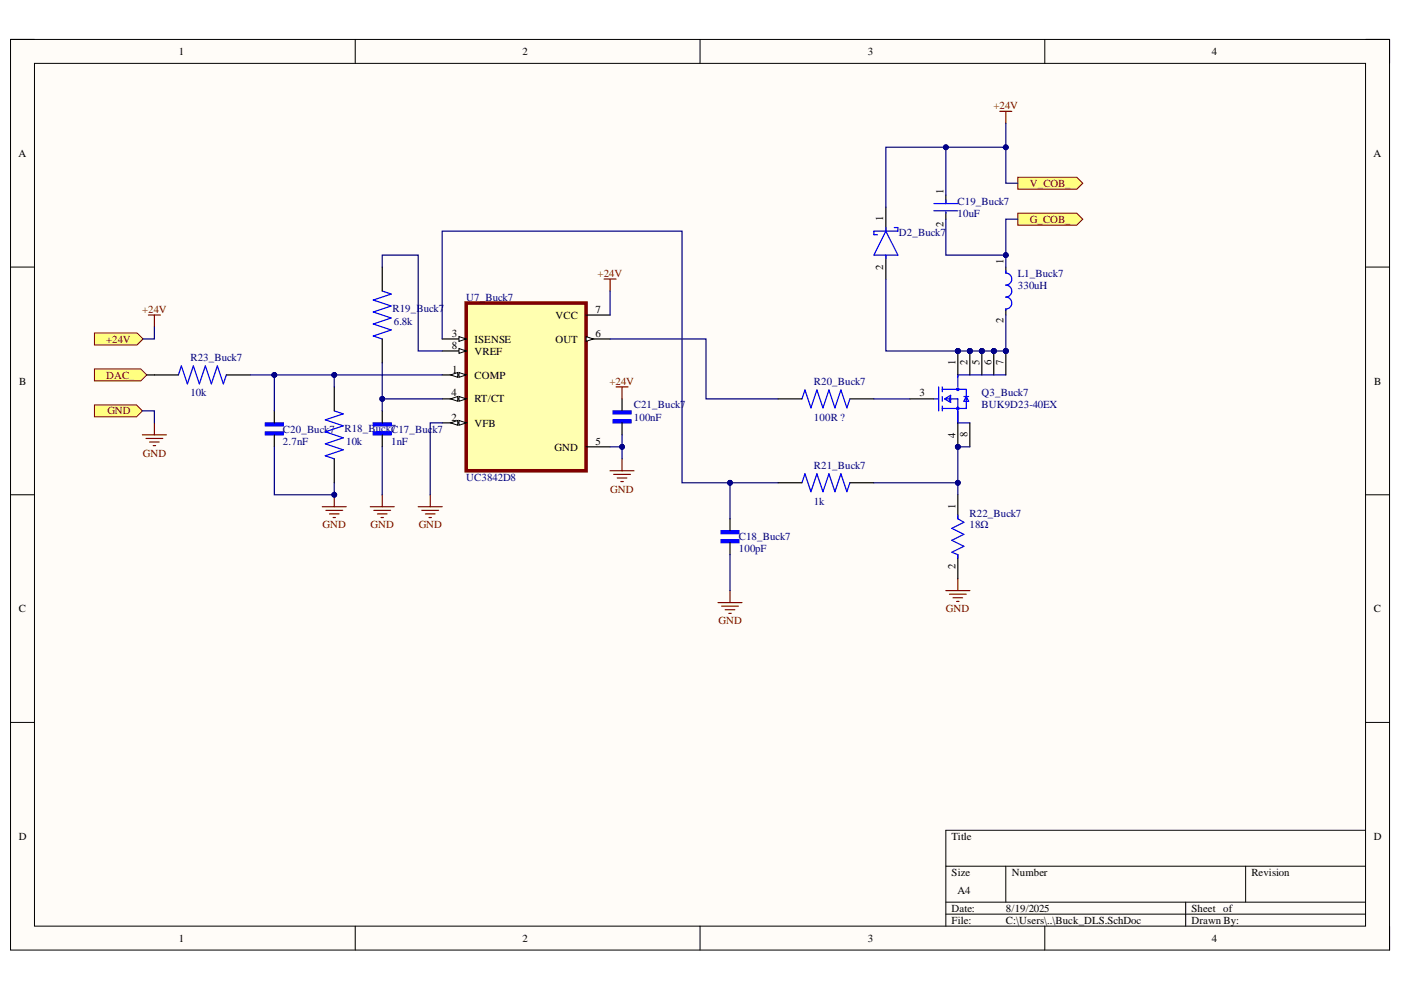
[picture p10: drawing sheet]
<svg xmlns="http://www.w3.org/2000/svg" width="297mm" height="210mm" viewBox="0 0 297 210" stroke-linecap="round" stroke-linejoin="round" font-family="sans-serif">
<defs><g id="words">
<g font-size="2.3">
<text x="37.9" y="11.7">1</text>
<text x="110.8" y="11.7">2</text>
<text x="184" y="11.7">3</text>
<text x="256.9" y="11.7">4</text>
<text x="3.9" y="33.3">A</text>
<text x="291.2" y="33.3">A</text>
<text x="200.1" y="41.1" transform="rotate(-90 200.1 41.1)">1</text>
<text x="187.3" y="46.9" transform="rotate(-90 187.3 46.9)">1</text>
<text x="200.1" y="48" transform="rotate(-90 200.1 48)">2</text>
<text x="187.3" y="57.2" transform="rotate(-90 187.3 57.2)">2</text>
<text x="212.8" y="55.9" transform="rotate(-90 212.8 55.9)">1</text>
<text x="95.8" y="71.4">3</text>
<text x="117.8" y="67.6">VCC</text>
<text x="126.3" y="66.3">7</text>
<text x="126.3" y="71.4">6</text>
<text x="212.8" y="68.6" transform="rotate(-90 212.8 68.6)">2</text>
<text x="95.8" y="73.9">8</text>
<text x="100.6" y="72.6">ISENSE</text>
<text x="100.6" y="75.2">VREF</text>
<text x="117.8" y="72.6">OUT</text>
<text x="202.6" y="77.5" transform="rotate(-90 202.6 77.5)">1</text>
<text x="205.1" y="77.5" transform="rotate(-90 205.1 77.5)">2</text>
<text x="207.7" y="77.5" transform="rotate(-90 207.7 77.5)">5</text>
<text x="210.2" y="77.5" transform="rotate(-90 210.2 77.5)">6</text>
<text x="212.8" y="77.5" transform="rotate(-90 212.8 77.5)">7</text>
<text x="4.1" y="81.5">B</text>
<text x="95.9" y="79">1</text>
<text x="100.6" y="80.3">COMP</text>
<text x="291.4" y="81.5">B</text>
<text x="95.7" y="84.1">4</text>
<text x="95.7" y="89.2">2</text>
<text x="100.6" y="85.3">RT/CT</text>
<text x="195" y="84.1">3</text>
<text x="100.6" y="90.5">VFB</text>
<text x="117.5" y="95.6">GND</text>
<text x="126.3" y="94.3">5</text>
<text x="202.6" y="92.8" transform="rotate(-90 202.6 92.8)">4</text>
<text x="205.1" y="92.7" transform="rotate(-90 205.1 92.7)">8</text>
<text x="202.6" y="107.9" transform="rotate(-90 202.6 107.9)">1</text>
<text x="202.6" y="120.7" transform="rotate(-90 202.6 120.7)">2</text>
<text x="4" y="129.8">C</text>
<text x="291.3" y="129.8">C</text>
<text x="4" y="178.1">D</text>
<text x="201.8" y="178.1">Title</text>
<text x="291.3" y="178.1">D</text>
<text x="201.8" y="185.7">Size</text>
<text x="214.5" y="185.7">Number</text>
<text x="265.3" y="185.7">Revision</text>
<text x="203" y="189.5">A4</text>
<text x="201.8" y="193.3">Date:</text>
<text x="201.8" y="195.9">File:</text>
<text x="213.3" y="193.3">8/19/2025</text>
<text x="213.3" y="195.9">C:\Users\..\Buck_DLS.SchDoc</text>
<text x="252.6" y="193.3">Sheet of</text>
<text x="252.6" y="195.9">Drawn By:</text>
<text x="37.9" y="199.7">1</text>
<text x="110.8" y="199.7">2</text>
<text x="184" y="199.7">3</text>
<text x="256.9" y="199.7">4</text>
</g>
<g font-size="2.3" fill="#800000">
<text x="210.6" y="23.1">+24V</text>
<text x="218.3" y="39.7">V_COB_</text>
<text x="218.3" y="47.3">G_COB_</text>
<text x="126.7" y="58.7">+24V</text>
<text x="30.1" y="66.3">+24V</text>
<text x="22.5" y="72.6">+24V</text>
<text x="22.5" y="80.3">DAC_</text>
<text x="129.2" y="81.5">+24V</text>
<text x="22.8" y="87.9">GND</text>
<text x="30.3" y="96.8">GND</text>
<text x="129.4" y="104.4">GND</text>
<text x="68.4" y="112.1">GND</text>
<text x="78.5" y="112.1">GND</text>
<text x="88.8" y="112.1">GND</text>
<text x="200.6" y="129.8">GND</text>
<text x="152.3" y="132.3">GND</text>
</g>
<g font-size="2.3" fill="#000080">
<text x="203" y="43.5">C19_Buck7</text>
<text x="203" y="46">10uF</text>
<text x="190.6" y="50.1">D2_Buck7</text>
<text x="215.8" y="58.7">L1_Buck7</text>
<text x="98.8" y="63.8">U7_Buck7</text>
<text x="215.8" y="61.2">330uH</text>
<text x="83.2" y="66">R19_Buck7</text>
<text x="83.5" y="68.8">6.8k</text>
<text x="40.4" y="76.4">R23_Buck7</text>
<text x="172.6" y="81.5">R20_Buck7</text>
<text x="40.4" y="84.1">10k</text>
<text x="134.4" y="86.6">C21_Buck7</text>
<text x="134.4" y="89.2">100nF</text>
<text x="172.6" y="89.2">100R ?</text>
<text x="208.1" y="84.1">Q3_Buck7</text>
<text x="208.1" y="86.6">BUK9D23-40EX</text>
<text x="60" y="91.8">C20_Buck7</text>
<text x="60" y="94.3">2.7nF</text>
<text x="73" y="91.5">R18_Buck7</text>
<text x="73.4" y="94.3">10k</text>
<text x="82.9" y="91.8">C17_Buc</text>
<text x="82.9" y="94.3">1nF</text>
<text x="91.7" y="91.8">k7</text>
<text x="98.8" y="101.9">UC3842D8</text>
<text x="172.6" y="99.4">R21_Buck7</text>
<text x="172.6" y="107">1k</text>
<text x="205.6" y="109.5">R22_Buck7</text>
<text x="205.6" y="112.1">18Ω</text>
<text x="156.6" y="114.6">C18_Buck7</text>
<text x="156.6" y="117.1">100pF</text>
</g>
</g></defs>
<path d="M2.2 8.4h292.4v193h-292.4z" fill-rule="evenodd" fill="#fffcf8"/>
<path d="M2.2 8.4h292.4v193h-292.4z" fill="none" stroke="#000" stroke-width=".21"/>
<path d="M7.3 13.4h282.2v183h-282.2z" fill-rule="evenodd" fill="#fffcf8"/>
<g fill="none" stroke="#000" stroke-width=".21">
<path d="M2.2 8.4h5.1M7.3 13.4h282.2v183h-282.2zM75.3 8.4v5M148.4 8.4v5M221.5 8.4v5M289.5 8.4h5.1v5M2.2 56.6h5.1M289.5 56.6h5.1M2.2 104.9h5.1M289.5 104.9h5.1M2.2 153.2h5.1M289.5 153.2h5.1"/>
<path d="M289.5 176h-89v20.4M75.3 196.4v5M148.4 196.4v5M200.5 183.7h89M200.5 191.3h89M200.5 193.8h89M213.3 183.7v7.6M221.5 196.4v5M251.4 191.3v5.1M264.1 183.7v7.6M294.6 196.4v5"/>
</g>
<path d="M98.8 64.3h25.5v35.5h-25.5z" fill-rule="evenodd" fill="#ffffb0"/>
<path d="M98.8 64.3h25.5v35.5h-25.5z" fill="none" stroke="#800000" stroke-width=".76"/>
<path d="M93.8 71.9h5" fill="none" stroke="#000" stroke-width=".25"/>
<path d="M97.3 71.4l1.5 .5-1.5 .5z" fill="#f8fcff"/>
<path d="M97.3 71.4l1.5 .5-1.5 .5z" fill="none" stroke="#000" stroke-width=".21"/>
<path d="M93.8 74.4h5" fill="none" stroke="#000" stroke-width=".25"/>
<path d="M97.3 73.9l1.5 .5-1.5 .5z" fill="#f8fcff"/>
<path d="M97.3 73.9l1.5 .5-1.5 .5z" fill="none" stroke="#000" stroke-width=".21"/>
<path d="M93.8 79.5h5" fill="none" stroke="#000" stroke-width=".25"/>
<path d="M97.3 79l1.5 .5-1.5 .5z" fill="#f8fcff"/>
<path d="M97.3 79l1.5 .5-1.5 .5z" fill="none" stroke="#000" stroke-width=".21"/>
<path d="M95.5 79.5l1.6-.5v1z" fill="#f8fcff"/>
<path d="M95.5 79.5l1.6-.5v1z" fill="none" stroke="#000" stroke-width=".21"/>
<path d="M93.8 84.6h5" fill="none" stroke="#000" stroke-width=".25"/>
<path d="M97.3 84.1l1.5 .5-1.5 .5z" fill="#f8fcff"/>
<path d="M97.3 84.1l1.5 .5-1.5 .5z" fill="none" stroke="#000" stroke-width=".21"/>
<path d="M95.5 84.6l1.6-.5v1z" fill="#f8fcff"/>
<path d="M95.5 84.6l1.6-.5v1z" fill="none" stroke="#000" stroke-width=".21"/>
<path d="M93.8 89.7h5" fill="none" stroke="#000" stroke-width=".25"/>
<path d="M97.3 89.1l1.5 .6-1.5 .5z" fill="#f8fcff"/>
<path d="M97.3 89.1l1.5 .6-1.5 .5z" fill="none" stroke="#000" stroke-width=".21"/>
<path d="M95.5 89.7l1.6-.6v1.1z" fill="#f8fcff"/>
<path d="M95.5 89.7l1.6-.6v1.1z" fill="none" stroke="#000" stroke-width=".21"/>
<path d="M124.3 66.8h5M124.3 71.9h5" fill="none" stroke="#000" stroke-width=".25"/>
<path d="M124.3 71.4l1.5 .5-1.5 .5z" fill="#f8fcff"/>
<path d="M124.3 71.4l1.5 .5-1.5 .5z" fill="none" stroke="#000" stroke-width=".21"/>
<path d="M124.3 94.7h5" fill="none" stroke="#000" stroke-width=".25"/>
<circle cx="203.1" cy="94.7" r=".51" fill="#000080"/>
<circle cx="203.1" cy="94.7" r=".51" fill="none" stroke="#000080" stroke-width=".21"/>
<circle cx="203.1" cy="74.4" r=".51" fill="#000080"/>
<circle cx="203.1" cy="74.4" r=".51" fill="none" stroke="#000080" stroke-width=".21"/>
<circle cx="208.2" cy="74.4" r=".51" fill="#000080"/>
<circle cx="208.2" cy="74.4" r=".51" fill="none" stroke="#000080" stroke-width=".21"/>
<circle cx="210.7" cy="74.4" r=".51" fill="#000080"/>
<circle cx="210.7" cy="74.4" r=".51" fill="none" stroke="#000080" stroke-width=".21"/>
<circle cx="213.3" cy="74.4" r=".51" fill="#000080"/>
<circle cx="213.3" cy="74.4" r=".51" fill="none" stroke="#000080" stroke-width=".21"/>
<circle cx="205.6" cy="74.4" r=".51" fill="#000080"/>
<circle cx="205.6" cy="74.4" r=".51" fill="none" stroke="#000080" stroke-width=".21"/>
<g fill="none" stroke="#00f" stroke-width=".25">
<path d="M213.3 79.5h-10.2v2.5M198 84.6h1M199 82v5.1M199.8 82v1.1M199.8 84.1v1M199.8 86.1v1M199.8 82.5h5.1v4.1h-5.1M200.3 84.6l1.3-.8v1.5zM200.5 84.6h2.6v5.1h2.5M201.3 84.3v.8M204.4 84.1h1M204.9 84.1l.5 1h-1z"/>
<circle cx="203.1" cy="86.6" r=".25"/>
<circle cx="203.1" cy="82.5" r=".26"/>
</g>
<path d="M192.9 84.6h5.1M203.1 89.7v5" fill="none" stroke="#000" stroke-width=".25"/>
<circle cx="203.1" cy="94.7" r=".51" fill="#000080"/>
<circle cx="203.1" cy="94.7" r=".51" fill="none" stroke="#000080" stroke-width=".21"/>
<path d="M203.1 74.4v5.1" fill="none" stroke="#000" stroke-width=".25"/>
<circle cx="203.1" cy="74.4" r=".51" fill="#000080"/>
<circle cx="203.1" cy="74.4" r=".51" fill="none" stroke="#000080" stroke-width=".21"/>
<path d="M208.2 74.4v5.1" fill="none" stroke="#000" stroke-width=".25"/>
<circle cx="208.2" cy="74.4" r=".51" fill="#000080"/>
<circle cx="208.2" cy="74.4" r=".51" fill="none" stroke="#000080" stroke-width=".21"/>
<path d="M210.7 74.4v5.1" fill="none" stroke="#000" stroke-width=".25"/>
<circle cx="210.7" cy="74.4" r=".51" fill="#000080"/>
<circle cx="210.7" cy="74.4" r=".51" fill="none" stroke="#000080" stroke-width=".21"/>
<path d="M213.3 74.4v5.1" fill="none" stroke="#000" stroke-width=".25"/>
<circle cx="213.3" cy="74.4" r=".51" fill="#000080"/>
<circle cx="213.3" cy="74.4" r=".51" fill="none" stroke="#000080" stroke-width=".21"/>
<path d="M205.6 74.4v5.1M205.6 89.7v5" fill="none" stroke="#000" stroke-width=".25"/>
<circle cx="205.6" cy="74.4" r=".51" fill="#000080"/>
<circle cx="205.6" cy="74.4" r=".51" fill="none" stroke="#000080" stroke-width=".21"/>
<path d="M170 84.6l.7-1.9 1.2 3.8 1.3-3.8 1.3 3.8 1.3-3.8 1.2 3.8 1.3-3.8 1.3 3.8 .6-1.9M170 102.4l.7-1.9 1.2 3.8 1.3-3.8 1.3 3.8 1.3-3.8 1.2 3.8 1.3-3.8 1.3 3.8 .6-1.9" fill="none" stroke="#00f" stroke-width=".25"/>
<path d="M164.9 84.6h5.1M180.2 84.6h5.1M164.9 102.4h5.1M180.2 102.4h5.1" fill="none" stroke="#000" stroke-width=".25"/>
<path d="M152.9 114.4h3.8v.7h-3.8z" fill-rule="evenodd" fill="#00f"/>
<path d="M152.9 114.4h3.8v.7h-3.8z" fill="none" stroke="#00f" stroke-width=".25"/>
<path d="M152.9 112.5h3.8v.7h-3.8z" fill-rule="evenodd" fill="#00f"/>
<path d="M213.3 57.4v.5a1.27 1.27 0 0 1 1.2 1.3 1.27 1.27 0 0 1-1.2 1.2 1.27 1.27 0 0 1 1.2 1.3 1.27 1.27 0 0 1-1.2 1.3 1.27 1.27 0 0 1 1.2 1.3 1.27 1.27 0 0 1-1.2 1.2v.3M37.8 79.5l.7-1.9 1.2 3.8 1.3-3.8 1.3 3.8 1.2-3.8 1.3 3.8 1.3-3.8 1.3 3.8 .6-1.9M152.9 112.5h3.8v.7h-3.8z" fill="none" stroke="#00f" stroke-width=".25"/>
<path d="M213.3 56.6v1.3M32.7 79.5h5.1M48 79.5h5.1M213.3 65.5v1.3M154.8 110v2.5M154.8 115.1v2.5" fill="none" stroke="#000" stroke-width=".25"/>
<path d="M56.3 91.6h3.8v.6h-3.8z" fill-rule="evenodd" fill="#00f"/>
<path d="M56.3 91.6h3.8v.6h-3.8z" fill="none" stroke="#00f" stroke-width=".25"/>
<path d="M56.3 89.7h3.8v.6h-3.8z" fill-rule="evenodd" fill="#00f"/>
<path d="M56.3 89.7h3.8v.6h-3.8zM70.9 87.1l1.9 .6-3.8 1.3 3.8 1.3-3.8 1.3 3.8 1.2-3.8 1.3 3.8 1.3-3.8 1.2 1.9 .7" fill="none" stroke="#00f" stroke-width=".25"/>
<path d="M58.2 87.1v2.6M58.2 92.2v2.5M70.9 82v5.1M70.9 97.3v5.1" fill="none" stroke="#000" stroke-width=".25"/>
<path d="M68.3 107.4h5.1M69.1 108.2h3.6M69.9 109h2M70.6 109.7h.5M70.9 104.9v2.5" fill="none" stroke="#800000" stroke-width=".25"/>
<circle cx="70.9" cy="104.9" r=".51" fill="#000080"/>
<circle cx="70.9" cy="104.9" r=".51" fill="none" stroke="#000080" stroke-width=".21"/>
<path d="M129.3 99.8h5.1M131.9 97.3v2.5M130.1 100.6h3.6M130.9 101.3h2M131.6 102.1h.5" fill="none" stroke="#800000" stroke-width=".25"/>
<path d="M130 89h3.8v.7h-3.8z" fill-rule="evenodd" fill="#00f"/>
<path d="M130 89h3.8v.7h-3.8z" fill="none" stroke="#00f" stroke-width=".25"/>
<path d="M130 87.1h3.8v.6h-3.8z" fill-rule="evenodd" fill="#00f"/>
<path d="M81 61.7l1.9 .6-3.8 1.3 3.8 1.3-3.8 1.3 3.8 1.2-3.8 1.3 3.8 1.3-3.8 1.2 1.9 .7M130 87.1h3.8v.6h-3.8z" fill="none" stroke="#00f" stroke-width=".25"/>
<path d="M81 56.6v5.1M81 71.9v5.1M131.9 84.6v2.5M131.9 89.7v2.5" fill="none" stroke="#000" stroke-width=".25"/>
<path d="M128.1 59.2h2.5M129.3 59.2v2.5M130.6 82h2.6M131.9 82v2.6M88.7 107.4h5.1M89.4 108.2h3.6M90.2 109h2M91 109.7h.5M91.2 104.9v2.5" fill="none" stroke="#800000" stroke-width=".25"/>
<path d="M79.1 91.6h3.9v.6h-3.9z" fill-rule="evenodd" fill="#00f"/>
<path d="M79.1 91.6h3.9v.6h-3.9z" fill="none" stroke="#00f" stroke-width=".25"/>
<path d="M79.1 89.7h3.9v.6h-3.9z" fill-rule="evenodd" fill="#00f"/>
<path d="M79.1 89.7h3.9v.6h-3.9z" fill="none" stroke="#00f" stroke-width=".25"/>
<path d="M81 87.1v2.6M81 92.2v2.5" fill="none" stroke="#000" stroke-width=".25"/>
<g fill="none" stroke="#800000" stroke-width=".25">
<path d="M212 23.6h2.5M213.3 23.6v2.5M78.5 107.4h5.1M79.3 108.2h3.5M80 109h2.1M80.8 109.7h.5M81 104.9v2.5M152.2 127.8h5.1M153 128.5h3.6M153.8 129.3h2M154.5 130h.5M154.8 125.2v2.6"/>
<path d="M200.5 125.2h5.1M201.3 126h3.6M202.1 126.7h2M202.8 127.5h.5M203.1 122.7v2.5"/>
</g>
<path d="M20 78.2h9.9l1.2 1.3-1.2 1.3h-9.9z" fill-rule="evenodd" fill="#ffff80"/>
<path d="M20 78.2h9.9l1.2 1.3-1.2 1.3h-9.9z" fill="none" stroke="#800000" stroke-width=".21"/>
<path d="M215.8 45.2h12.5l1.3 1.3-1.3 1.2h-12.5z" fill-rule="evenodd" fill="#ffff80"/>
<path d="M215.8 45.2h12.5l1.3 1.3-1.3 1.2h-12.5z" fill="none" stroke="#800000" stroke-width=".21"/>
<path d="M215.8 37.6h12.5l1.3 1.2-1.3 1.3h-12.5z" fill-rule="evenodd" fill="#ffff80"/>
<path d="M215.8 37.6h12.5l1.3 1.2-1.3 1.3h-12.5z" fill="none" stroke="#800000" stroke-width=".21"/>
<path d="M187.8 43.9v5.1M187.8 54.1v5.1M200.5 41.4v1.8M200.5 44.9v1.6M203.1 104.9v5.1M203.1 117.6v5.1" fill="none" stroke="#000" stroke-width=".25"/>
<path d="M187.8 49l2.6 5.1h-5.1zM187.8 48.2v.8M187.8 54.1v.8M189.6 48.2h.8v.8h-5.1v.8h.7M198 43.2h5.1M198 44.7h5.1M200.5 42.4v.8M200.5 44.9v.3M203.1 109.2v.8l1.3 .7-2.6 1.3 2.6 1.3-2.6 1.3 2.6 1.2-2.6 1.3 1.3 .5v.8" fill="none" stroke="#00f" stroke-width=".25"/>
<path d="M20 85.8h8.9l1.3 1.3-1.3 1.3h-8.9z" fill-rule="evenodd" fill="#ffff80"/>
<path d="M20 85.8h8.9l1.3 1.3-1.3 1.3h-8.9z" fill="none" stroke="#800000" stroke-width=".21"/>
<path d="M20 70.6h9.1l1.2 1.3-1.2 1.2h-9.1z" fill-rule="evenodd" fill="#ffff80"/>
<path d="M20 70.6h9.1l1.2 1.3-1.2 1.2h-9.1z" fill="none" stroke="#800000" stroke-width=".21"/>
<path d="M53.1 79.5h5.1v7.6" fill="none" stroke="#000080" stroke-width=".25"/>
<circle cx="58.2" cy="79.5" r=".51" fill="#000080"/>
<circle cx="58.2" cy="79.5" r=".51" fill="none" stroke="#000080" stroke-width=".21"/>
<path d="M58.2 94.7v10.2h12.7v-2.5" fill="none" stroke="#000080" stroke-width=".25"/>
<circle cx="70.9" cy="104.9" r=".51" fill="#000080"/>
<circle cx="70.9" cy="104.9" r=".51" fill="none" stroke="#000080" stroke-width=".21"/>
<path d="M70.9 79.5v2.5" fill="none" stroke="#000080" stroke-width=".25"/>
<circle cx="70.9" cy="79.5" r=".51" fill="#000080"/>
<circle cx="70.9" cy="79.5" r=".51" fill="none" stroke="#000080" stroke-width=".21"/>
<path d="M131.9 92.2v2.5h-2.6" fill="none" stroke="#000080" stroke-width=".25"/>
<circle cx="131.9" cy="94.7" r=".51" fill="#000080"/>
<circle cx="131.9" cy="94.7" r=".51" fill="none" stroke="#000080" stroke-width=".21"/>
<path d="M131.9 94.7v2.6" fill="none" stroke="#000080" stroke-width=".25"/>
<circle cx="131.9" cy="94.7" r=".51" fill="#000080"/>
<circle cx="131.9" cy="94.7" r=".51" fill="none" stroke="#000080" stroke-width=".21"/>
<path d="M81 94.7v10.2M93.8 89.7h-2.6v15.2M93.8 84.6h-12.8v2.5" fill="none" stroke="#000080" stroke-width=".25"/>
<circle cx="81" cy="84.6" r=".51" fill="#000080"/>
<circle cx="81" cy="84.6" r=".51" fill="none" stroke="#000080" stroke-width=".21"/>
<path d="M81 77v7.6" fill="none" stroke="#000080" stroke-width=".25"/>
<circle cx="81" cy="84.6" r=".51" fill="#000080"/>
<circle cx="81" cy="84.6" r=".51" fill="none" stroke="#000080" stroke-width=".21"/>
<path d="M81 56.6v-2.5h7.7v20.3h5.1M185.3 102.4h17.8" fill="none" stroke="#000080" stroke-width=".25"/>
<circle cx="203.1" cy="102.4" r=".51" fill="#000080"/>
<circle cx="203.1" cy="102.4" r=".51" fill="none" stroke="#000080" stroke-width=".21"/>
<path d="M210.7 74.4h2.6M185.3 84.6h7.6M154.8 117.6v7.6" fill="none" stroke="#000080" stroke-width=".25"/>
<circle cx="213.3" cy="74.4" r=".51" fill="#000080"/>
<circle cx="213.3" cy="74.4" r=".51" fill="none" stroke="#000080" stroke-width=".21"/>
<circle cx="210.7" cy="74.4" r=".51" fill="#000080"/>
<circle cx="210.7" cy="74.4" r=".51" fill="none" stroke="#000080" stroke-width=".21"/>
<path d="M208.2 74.4h2.5" fill="none" stroke="#000080" stroke-width=".25"/>
<circle cx="208.2" cy="74.4" r=".51" fill="#000080"/>
<circle cx="208.2" cy="74.4" r=".51" fill="none" stroke="#000080" stroke-width=".21"/>
<circle cx="210.7" cy="74.4" r=".51" fill="#000080"/>
<circle cx="210.7" cy="74.4" r=".51" fill="none" stroke="#000080" stroke-width=".21"/>
<path d="M205.6 74.4h2.6" fill="none" stroke="#000080" stroke-width=".25"/>
<circle cx="205.6" cy="74.4" r=".51" fill="#000080"/>
<circle cx="205.6" cy="74.4" r=".51" fill="none" stroke="#000080" stroke-width=".21"/>
<circle cx="208.2" cy="74.4" r=".51" fill="#000080"/>
<circle cx="208.2" cy="74.4" r=".51" fill="none" stroke="#000080" stroke-width=".21"/>
<path d="M203.1 74.4h2.5" fill="none" stroke="#000080" stroke-width=".25"/>
<circle cx="203.1" cy="74.4" r=".51" fill="#000080"/>
<circle cx="203.1" cy="74.4" r=".51" fill="none" stroke="#000080" stroke-width=".21"/>
<circle cx="205.6" cy="74.4" r=".51" fill="#000080"/>
<circle cx="205.6" cy="74.4" r=".51" fill="none" stroke="#000080" stroke-width=".21"/>
<path d="M213.3 66.8v7.6" fill="none" stroke="#000080" stroke-width=".25"/>
<circle cx="213.3" cy="74.4" r=".51" fill="#000080"/>
<circle cx="213.3" cy="74.4" r=".51" fill="none" stroke="#000080" stroke-width=".21"/>
<path d="M187.8 59.2v15.2h15.3" fill="none" stroke="#000080" stroke-width=".25"/>
<circle cx="203.1" cy="74.4" r=".51" fill="#000080"/>
<circle cx="203.1" cy="74.4" r=".51" fill="none" stroke="#000080" stroke-width=".21"/>
<path d="M58.2 79.5h35.6" fill="none" stroke="#000080" stroke-width=".25"/>
<circle cx="70.9" cy="79.5" r=".51" fill="#000080"/>
<circle cx="70.9" cy="79.5" r=".51" fill="none" stroke="#000080" stroke-width=".21"/>
<circle cx="58.2" cy="79.5" r=".51" fill="#000080"/>
<circle cx="58.2" cy="79.5" r=".51" fill="none" stroke="#000080" stroke-width=".21"/>
<path d="M213.3 31.2h-12.8v10.2" fill="none" stroke="#000080" stroke-width=".25"/>
<circle cx="213.3" cy="31.2" r=".51" fill="#000080"/>
<circle cx="213.3" cy="31.2" r=".51" fill="none" stroke="#000080" stroke-width=".21"/>
<circle cx="200.5" cy="31.2" r=".51" fill="#000080"/>
<circle cx="200.5" cy="31.2" r=".51" fill="none" stroke="#000080" stroke-width=".21"/>
<path d="M213.3 26.1v12.7h2.5" fill="none" stroke="#000080" stroke-width=".25"/>
<circle cx="213.3" cy="31.2" r=".51" fill="#000080"/>
<circle cx="213.3" cy="31.2" r=".51" fill="none" stroke="#000080" stroke-width=".21"/>
<path d="M200.5 31.2h-12.7v12.7" fill="none" stroke="#000080" stroke-width=".25"/>
<circle cx="200.5" cy="31.2" r=".51" fill="#000080"/>
<circle cx="200.5" cy="31.2" r=".51" fill="none" stroke="#000080" stroke-width=".21"/>
<path d="M129.3 71.9h20.4v12.7h15.2M164.9 102.4h-10.1v7.6" fill="none" stroke="#000080" stroke-width=".25"/>
<circle cx="154.8" cy="102.4" r=".51" fill="#000080"/>
<circle cx="154.8" cy="102.4" r=".51" fill="none" stroke="#000080" stroke-width=".21"/>
<path d="M93.8 71.9v-22.9h50.8v53.4h10.2" fill="none" stroke="#000080" stroke-width=".25"/>
<circle cx="154.8" cy="102.4" r=".51" fill="#000080"/>
<circle cx="154.8" cy="102.4" r=".51" fill="none" stroke="#000080" stroke-width=".21"/>
<path d="M215.8 46.5h-2.5v10.1M129.3 61.7v5.1" fill="none" stroke="#000080" stroke-width=".25"/>
<circle cx="213.3" cy="54.1" r=".51" fill="#000080"/>
<circle cx="213.3" cy="54.1" r=".51" fill="none" stroke="#000080" stroke-width=".21"/>
<path d="M200.5 46.5v7.6h12.8" fill="none" stroke="#000080" stroke-width=".25"/>
<circle cx="213.3" cy="54.1" r=".51" fill="#000080"/>
<circle cx="213.3" cy="54.1" r=".51" fill="none" stroke="#000080" stroke-width=".21"/>
<path d="M31.1 79.5h1.6" fill="none" stroke="#000" stroke-width=".25"/>
<path d="M205.6 94.7h-2.5v10.2" fill="none" stroke="#000080" stroke-width=".25"/>
<circle cx="203.1" cy="94.7" r=".51" fill="#000080"/>
<circle cx="203.1" cy="94.7" r=".51" fill="none" stroke="#000080" stroke-width=".21"/>
<circle cx="203.1" cy="102.4" r=".51" fill="#000080"/>
<circle cx="203.1" cy="102.4" r=".51" fill="none" stroke="#000080" stroke-width=".21"/>
<path d="M31.5 66.8h2.5M32.7 66.8v2.5M30.2 92.2h5.1M31 93h3.5M31.7 93.7h2.1M32.5 94.5h.5M32.7 89.7v2.5" fill="none" stroke="#800000" stroke-width=".25"/>
<path d="M32.7 69.3v2.6h-2.4M30.2 87.1h2.5v2.6" fill="none" stroke="#000080" stroke-width=".25"/>
<use href="#words"/>
</svg>
